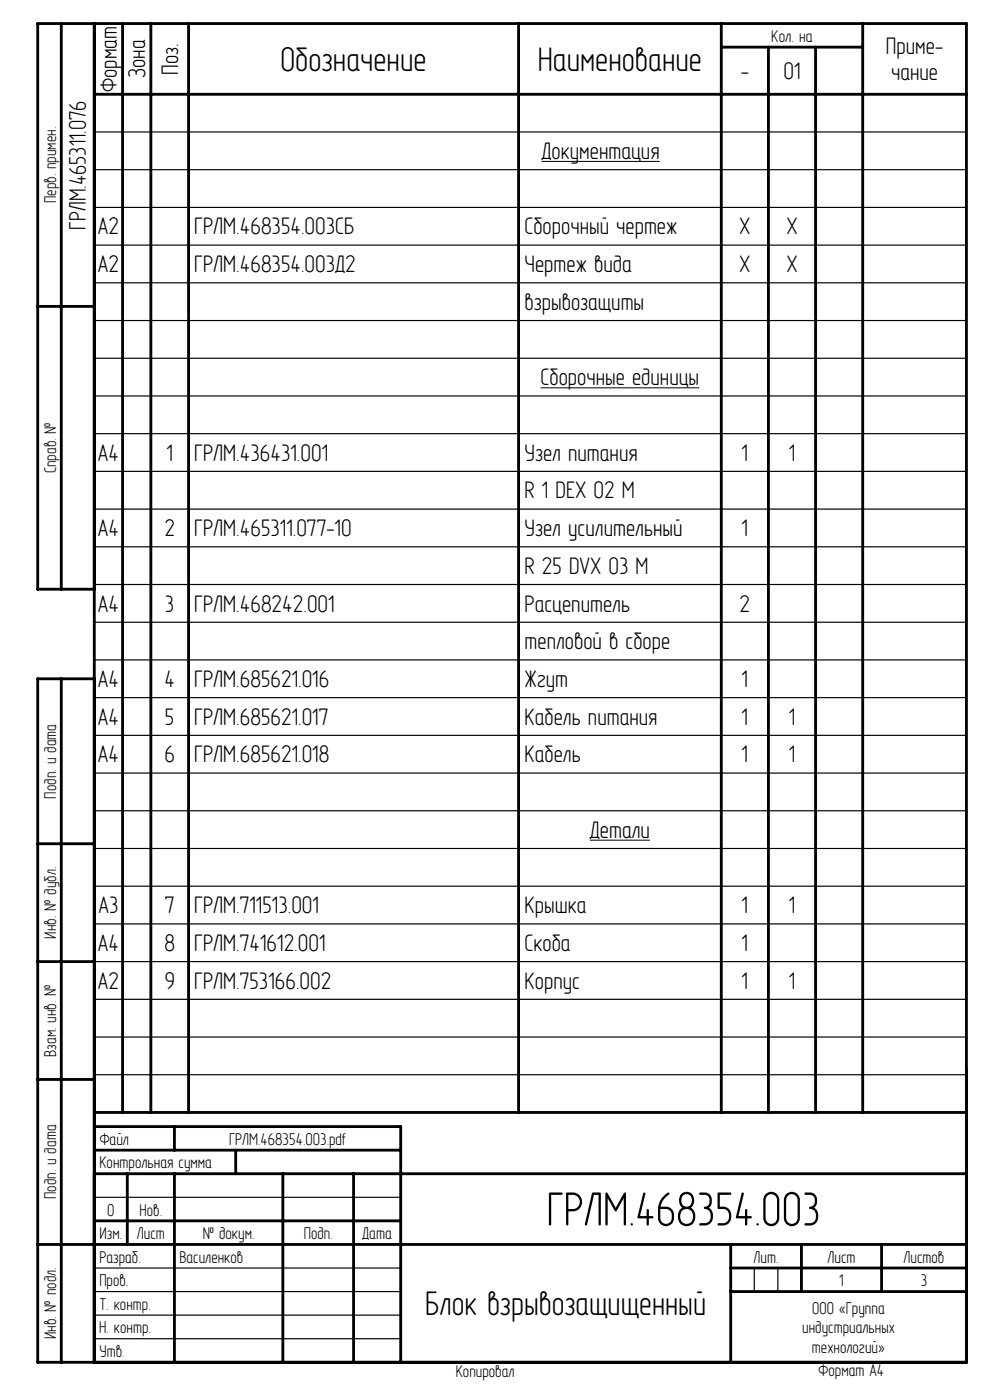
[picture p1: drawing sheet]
<svg xmlns="http://www.w3.org/2000/svg" width="210mm" height="297mm" viewBox="0 0 210 297" stroke-linecap="round" stroke-linejoin="round" font-family="sans-serif">
<defs><g id="words">
<text font-size="11" x="116" y="260">ГРЛМ.468354.003</text>
<g font-size="7.8">
<text x="59.5" y="15">Обозначение</text>
<text x="114.1" y="15">Наименование</text>
<text x="90.2" y="279">Блок взрывозащищенный</text>
</g>
<g font-size="5.5">
<text x="187.9" y="11.5">Приме-</text>
<text x="30.8" y="16.6" transform="rotate(-90 30.8 16.6)">Зона</text>
<text x="37.8" y="15.8" transform="rotate(-90 37.8 15.8)">Поз.</text>
<text x="157.1" y="16.7">-</text>
<text x="166.2" y="16.7">01</text>
<text x="189" y="17">чание</text>
<text x="24.8" y="19.5" transform="rotate(-90 24.8 19.5)">Формат</text>
<text x="114.9" y="33.7">Документация</text>
<text x="18.2" y="48.7" transform="rotate(-90 18.2 48.7)">ГРЛМ.465311.076</text>
<text x="20.7" y="49.7">А2</text>
<text x="41.2" y="49.7">ГРЛМ.468354.003СБ</text>
<text x="111.3" y="49.7">Сборочный чертеж</text>
<text x="156.8" y="49.7">Х</text>
<text x="166.8" y="49.7">Х</text>
<text x="20.7" y="57.7">А2</text>
<text x="41.2" y="57.7">ГРЛМ.468354.003Д2</text>
<text x="111.3" y="57.7">Чертеж вида</text>
<text x="156.8" y="57.7">Х</text>
<text x="166.8" y="57.7">Х</text>
<text x="111.3" y="65.8">взрывозащиты</text>
<text x="114.7" y="81.8">Сборочные единицы</text>
<text x="20.7" y="97.7">А4</text>
<text x="35.3" y="97.7">1</text>
<text x="41.2" y="97.7">ГРЛМ.436431.001</text>
<text x="111.3" y="97.7">Узел питания</text>
<text x="157.3" y="97.7">1</text>
<text x="167.3" y="97.7">1</text>
<text x="111.3" y="105.7">R 1 DEX 02 M</text>
<text x="20.7" y="113.7">А4</text>
<text x="34.9" y="113.7">2</text>
<text x="41.2" y="113.7">ГРЛМ.465311.077-10</text>
<text x="111.3" y="113.7">Узел усилительный</text>
<text x="157.3" y="113.7">1</text>
<text x="111.3" y="121.8">R 25 DVX 03 M</text>
<text x="20.7" y="129.7">А4</text>
<text x="35" y="129.7">3</text>
<text x="41.2" y="129.7">ГРЛМ.468242.001</text>
<text x="111.3" y="129.7">Расцепитель</text>
<text x="156.9" y="129.7">2</text>
<text x="111.3" y="137.8">тепловой в сборе</text>
<text x="20.7" y="145.7">А4</text>
<text x="34.9" y="145.7">4</text>
<text x="41.2" y="145.7">ГРЛМ.685621.016</text>
<text x="111.3" y="145.7">Жгут</text>
<text x="157.3" y="145.7">1</text>
<text x="20.7" y="153.8">А4</text>
<text x="35" y="153.8">5</text>
<text x="41.2" y="153.8">ГРЛМ.685621.017</text>
<text x="111.3" y="153.8">Кабель питания</text>
<text x="157.3" y="153.8">1</text>
<text x="167.3" y="153.8">1</text>
<text x="20.7" y="161.7">А4</text>
<text x="34.9" y="161.7">6</text>
<text x="41.2" y="161.7">ГРЛМ.685621.018</text>
<text x="111.3" y="161.7">Кабель</text>
<text x="157.3" y="161.7">1</text>
<text x="167.3" y="161.7">1</text>
<text x="125.1" y="177.7">Детали</text>
<text x="20.9" y="193.8">А3</text>
<text x="35" y="193.8">7</text>
<text x="41.2" y="193.8">ГРЛМ.711513.001</text>
<text x="111.3" y="193.8">Крышка</text>
<text x="157.3" y="193.8">1</text>
<text x="167.3" y="193.8">1</text>
<text x="20.7" y="201.7">А4</text>
<text x="34.9" y="201.7">8</text>
<text x="41.2" y="201.7">ГРЛМ.741612.001</text>
<text x="111.3" y="201.7">Скоба</text>
<text x="157.3" y="201.7">1</text>
<text x="20.7" y="209.8">А2</text>
<text x="34.9" y="209.8">9</text>
<text x="41.2" y="209.8">ГРЛМ.753166.002</text>
<text x="111.3" y="209.8">Корпус</text>
<text x="157.3" y="209.8">1</text>
<text x="167.3" y="209.8">1</text>
</g>
<g font-size="3.9">
<text x="163.6" y="8.9">Кол. на</text>
<text x="11.9" y="43.1" transform="rotate(-90 11.9 43.1)">Перв. примен.</text>
<text x="11.9" y="100.4" transform="rotate(-90 11.9 100.4)">Справ. №</text>
<text x="11.9" y="169.4" transform="rotate(-90 11.9 169.4)">Подп. и дата</text>
<text x="11.9" y="199.1" transform="rotate(-90 11.9 199.1)">Инв. № дубл.</text>
<text x="11.9" y="224.2" transform="rotate(-90 11.9 224.2)">Взам. инв. №</text>
<text x="21.2" y="242.9">Файл</text>
<text x="48.6" y="242.9">ГРЛМ.468354.003.pdf</text>
<text x="21.1" y="247.9">Контрольная сумма</text>
<text x="11.9" y="254.4" transform="rotate(-90 11.9 254.4)">Подп. и дата</text>
<text x="22.7" y="257.9">0</text>
<text x="29.6" y="257.9">Нов.</text>
<text x="21.1" y="262.9">Изм.</text>
<text x="29" y="262.9">Лист</text>
<text x="43" y="262.9">№ докум.</text>
<text x="64.4" y="262.9">Подп.</text>
<text x="76.9" y="262.9">Дата</text>
<text x="21.1" y="267.9">Разраб.</text>
<text x="38.1" y="267.9">Василенков</text>
<text x="159.9" y="267.9">Лит.</text>
<text x="175.5" y="267.9">Лист</text>
<text x="191.7" y="267.9">Листов</text>
<text x="21.1" y="272.9">Пров.</text>
<text x="178" y="272.9">1</text>
<text x="195.3" y="272.9">3</text>
<text x="21.1" y="277.9">Т. контр.</text>
<text x="172.3" y="278.7">ООО «Группа</text>
<text x="11.9" y="284.1" transform="rotate(-90 11.9 284.1)">Инв. № подл.</text>
<text x="21.1" y="282.9">Н. контр.</text>
<text x="21.1" y="287.9">Утв.</text>
<text x="170.2" y="282.9">индустриальных</text>
<text x="172.2" y="287.1">технологий»</text>
<text x="96.7" y="292.1">Копировал</text>
<text x="173.6" y="291.9">Формат A4</text>
</g>
</g></defs>
<path d="M114.9 34.2h25M114.7 82.3h33.6M125.1 178.2h12.8" fill="none" stroke="#000" stroke-width=".21"/>
<g fill="none" stroke="#000" stroke-width=".25">
<path d="M20 28h185M20 36h185M20 44h185M20 52h185M20 60h185M20 68h185M20 76h185M20 84h185M20 92h185M20 100h185M20 108h185M20 116h185"/>
<path d="M20 124h185M20 132h185M20 140h185M20 148h185M20 156h185M20 164h185M20 172h185M20 180h185M20 188h185M20 196h185M20 204h185M20 212h185"/>
<path d="M20 220h185M20 228h185M20 254h65M20 279h65M20 274h65M20 269h65M160 269v5M165 269v5M20 284h65"/>
</g>
<g fill="none" stroke="#000" stroke-width=".6">
<path d="M13 5v120M20 5v284M26 5v231M32 5v231M40 5v231M110 5v231M153 5v231M153 10h30M163 10v226M173 10v226M183 5v231M20 20h185"/>
<path d="M8 65h12M20 125h-12v-120h197v284h-197v-145h12M13 144v145M8 179h12M8 204h12M8 229h12M20 239h65v50M20 236h185M37 239v5M20 249h185M20 259h65M20 244h65"/>
<path d="M27 249v15M37 249v40M50 244v5M60 249v40M75 249v40M8 264h197M155 274h50M155 269h50M155 264v25M170 264v10M187 264v10"/>
</g>
<use href="#words"/>
</svg>
